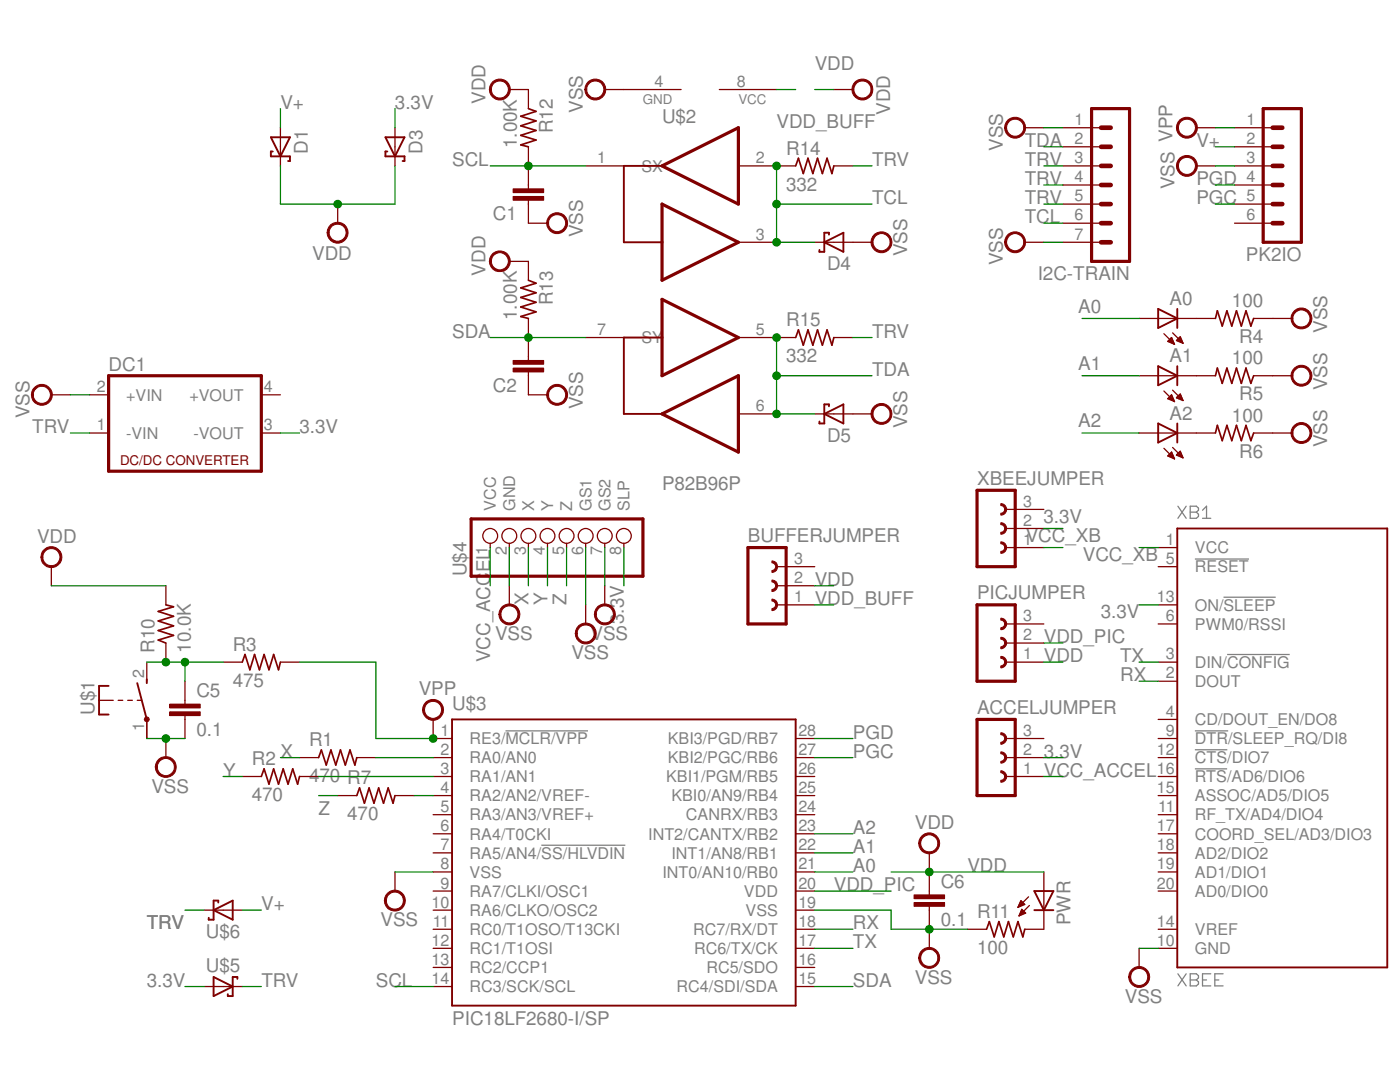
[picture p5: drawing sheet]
<svg xmlns="http://www.w3.org/2000/svg" width="279mm" height="216mm" viewBox="0 0 279 216" stroke-linecap="round" stroke-linejoin="round" font-family="sans-serif">
<defs><g id="words">
<g font-size="3.8" fill="#808080">
<text x="162.6" y="14.1">VDD</text>
<text x="56" y="21.7">V+</text>
<text x="78.8" y="21.7">3.3V</text>
<text x="96.9" y="20.7" transform="rotate(-90 96.9 20.7)">VDD</text>
<text x="116.3" y="22.5" transform="rotate(-90 116.3 22.5)">VSS</text>
<text x="177.6" y="22.9" transform="rotate(-90 177.6 22.9)">VDD</text>
<text x="103.2" y="29.5" transform="rotate(-90 103.2 29.5)">1.00K</text>
<text x="110.4" y="26.6" transform="rotate(-90 110.4 26.6)">R12</text>
<text x="132.1" y="24.5">U$2</text>
<text x="155" y="25.5">VDD_BUFF</text>
<text x="204.5" y="29.3">TDA</text>
<text x="238.8" y="29.3">V+</text>
<text x="61.5" y="30.6" transform="rotate(-90 61.5 30.6)">D1</text>
<text x="84.3" y="30.6" transform="rotate(-90 84.3 30.6)">D3</text>
<text x="90.3" y="33.1">SCL</text>
<text x="156.9" y="30.9">R14</text>
<text x="174" y="33.1">TRV</text>
<text x="200.1" y="30.1" transform="rotate(-90 200.1 30.1)">VSS</text>
<text x="204.5" y="33.1">TRV</text>
<text x="156.9" y="38.1">332</text>
<text x="174" y="40.7">TCL</text>
<text x="204.5" y="36.9">TRV</text>
<text x="204.5" y="40.7">TRV</text>
<text x="234.4" y="37.7" transform="rotate(-90 234.4 37.7)">VSS VPP</text>
<text x="238.8" y="36.9">PGD</text>
<text x="238.8" y="40.7">PGC</text>
<text x="98.4" y="43.9">C1</text>
<text x="116.3" y="47.4" transform="rotate(-90 116.3 47.4)">VSS</text>
<text x="204.5" y="44.5">TCL</text>
<text x="62.3" y="51.9">VDD</text>
<text x="165.1" y="53.8">D4</text>
<text x="181.1" y="51.2" transform="rotate(-90 181.1 51.2)">VSS</text>
<text x="200.1" y="53" transform="rotate(-90 200.1 53)">VSS</text>
<text x="248.7" y="52.2">PK2IO</text>
<text x="96.9" y="55" transform="rotate(-90 96.9 55)">VDD</text>
<text x="207.1" y="56">I2C-TRAIN</text>
<text x="103.2" y="63.8" transform="rotate(-90 103.2 63.8)">1.00K</text>
<text x="110.4" y="60.9" transform="rotate(-90 110.4 60.9)">R13</text>
<text x="156.9" y="65.1">R15</text>
<text x="215.2" y="62.4">A0</text>
<text x="233.4" y="60.9">A0</text>
<text x="245.9" y="61.3">100</text>
<text x="90.3" y="67.4">SDA</text>
<text x="174" y="67.4">TRV</text>
<text x="247.3" y="68.5">R4</text>
<text x="264.9" y="66.4" transform="rotate(-90 264.9 66.4)">VSS</text>
<text x="21.7" y="74">DC1</text>
<text x="156.9" y="72.3">332</text>
<text x="174" y="75">TDA</text>
<text x="215.2" y="73.8">A1</text>
<text x="233.4" y="72.3">A1</text>
<text x="245.9" y="72.7">100</text>
<text x="264.9" y="77.9" transform="rotate(-90 264.9 77.9)">VSS</text>
<text x="5.9" y="83.4" transform="rotate(-90 5.9 83.4)">VSS</text>
<text x="98.4" y="78.2">C2</text>
<text x="116.3" y="81.7" transform="rotate(-90 116.3 81.7)">VSS</text>
<text x="233.4" y="83.7">A2</text>
<text x="247.3" y="79.9">R5</text>
<text x="6.4" y="86.4">TRV</text>
<text x="59.8" y="86.4">3.3V</text>
<text x="165.1" y="88.1">D5</text>
<text x="181.1" y="85.5" transform="rotate(-90 181.1 85.5)">VSS</text>
<text x="215.2" y="85.3">A2</text>
<text x="245.9" y="84.1">100</text>
<text x="264.9" y="89.3" transform="rotate(-90 264.9 89.3)">VSS</text>
<text x="247.3" y="91.3">R6</text>
<text x="132.1" y="97.8">P82B96P</text>
<text x="195" y="96.7">XBEEJUMPER</text>
<text x="208.2" y="104.3">3.3V</text>
<text x="7.4" y="108.3">VDD</text>
<text x="149.3" y="108.1">BUFFERJUMPER</text>
<text x="204.7" y="108.1">VCC_XB</text>
<text x="216.1" y="111.9">VCC_XB</text>
<text x="93.1" y="115" transform="rotate(-90 93.1 115)">U$4</text>
<text x="162.6" y="116.9">VDD</text>
<text x="195" y="119.5">PICJUMPER</text>
<text x="105.5" y="120.7" transform="rotate(-90 105.5 120.7)">X</text>
<text x="109.3" y="120.7" transform="rotate(-90 109.3 120.7)">Y</text>
<text x="113.1" y="120.7" transform="rotate(-90 113.1 120.7)">Z</text>
<text x="124.5" y="124.5" transform="rotate(-90 124.5 124.5)">3.3V</text>
<text x="162.6" y="120.7">VDD_BUFF</text>
<text x="219.7" y="123.4">3.3V</text>
<text x="30.9" y="130.2" transform="rotate(-90 30.9 130.2)">R10</text>
<text x="38.1" y="130.2" transform="rotate(-90 38.1 130.2)">10.0K</text>
<text x="46.4" y="129.9">R3</text>
<text x="98.8" y="127.7">VSS</text>
<text x="114" y="131.5">VSS</text>
<text x="117.9" y="127.7">VSS</text>
<text x="208.3" y="128.3">VDD_PIC</text>
<text x="46.4" y="137.1">475</text>
<text x="97.8" y="132.1" transform="rotate(-90 97.8 132.1)">VCC_ACCEL</text>
<text x="208.3" y="132.1">VDD</text>
<text x="223.6" y="135.9">RX</text>
<text x="223.6" y="132.1">TX</text>
<text x="18.8" y="142.6" transform="rotate(-90 18.8 142.6)">U$1</text>
<text x="39.2" y="139.1">C5</text>
<text x="83.6" y="138.8">VPP</text>
<text x="90.3" y="141.6">U$3</text>
<text x="195" y="142.4">ACCELJUMPER</text>
<text x="39.2" y="146.8">0.1</text>
<text x="61.7" y="148.9">R1</text>
<text x="170.2" y="147.4">PGD</text>
<text x="44.5" y="155">Y</text>
<text x="50.2" y="152.7">R2</text>
<text x="56" y="151.2">X</text>
<text x="170.2" y="151.2">PGC</text>
<text x="208.3" y="151.2">3.3V</text>
<text x="208.3" y="155">VCC_ACCEL</text>
<text x="30.2" y="158.2">VSS</text>
<text x="50.2" y="159.9">470</text>
<text x="61.7" y="156.1">470 R7</text>
<text x="63.6" y="162.6">Z</text>
<text x="69.3" y="163.7">470</text>
<text x="170.2" y="166.4">A2</text>
<text x="182.6" y="165.4">VDD</text>
<text x="170.2" y="174">A0</text>
<text x="170.2" y="170.2">A1</text>
<text x="193.1" y="174">VDD</text>
<text x="166.4" y="177.8">VDD_PIC</text>
<text x="187.7" y="177.2">C6</text>
<text x="29.3" y="185.4">TRV</text>
<text x="52.2" y="181.6">V+</text>
<text x="75.9" y="184.9">VSS</text>
<text x="170.2" y="185.4">RX</text>
<text x="187.7" y="184.9">0.1</text>
<text x="195" y="183.2">R11</text>
<text x="213.7" y="184.7" transform="rotate(-90 213.7 184.7)">PWR</text>
<text x="41.1" y="187.2">U$6</text>
<text x="170.2" y="189.2">TX</text>
<text x="195" y="190.4">100</text>
<text x="29.3" y="196.8">3.3V</text>
<text x="41.1" y="194">U$5</text>
<text x="52.2" y="196.8">TRV</text>
<text x="75" y="196.8">SCL</text>
<text x="170.2" y="196.8">SDA</text>
<text x="182.6" y="196.3">VSS</text>
<text x="224.5" y="200.1">VSS</text>
<text x="90.3" y="204.5">PIC18LF2680-I/SP</text>
</g>
<g font-size="3.2" fill="#808080">
<text x="130.6" y="17.3">4</text>
<text x="147.1" y="17.3">8</text>
<text x="214.5" y="24.9">1</text>
<text x="214.5" y="28.7">2</text>
<text x="248.8" y="24.9">1</text>
<text x="248.8" y="28.7">2</text>
<text x="119.2" y="32.6">1</text>
<text x="128" y="34.2">SX</text>
<text x="150.9" y="32.6">2</text>
<text x="214.5" y="32.6">3</text>
<text x="248.8" y="32.6">3</text>
<text x="214.5" y="36.4">4</text>
<text x="214.5" y="40.2">5</text>
<text x="248.8" y="36.4">4</text>
<text x="248.8" y="40.2">5</text>
<text x="150.9" y="47.8">3</text>
<text x="214.5" y="44">6</text>
<text x="214.5" y="47.8">7</text>
<text x="248.8" y="44">6</text>
<text x="119.2" y="66.8">7</text>
<text x="128" y="68.5">SY</text>
<text x="150.9" y="66.8">5</text>
<text x="19.3" y="78.3">2</text>
<text x="25.2" y="79.9">+VIN</text>
<text x="37.8" y="79.9">+VOUT</text>
<text x="52.7" y="78.3">4</text>
<text x="150.9" y="82.1">6</text>
<text x="19.3" y="85.9">1</text>
<text x="25.2" y="87.5">-VIN</text>
<text x="38.6" y="87.5">-VOUT</text>
<text x="52.7" y="85.9">3</text>
<text x="99" y="101.9" transform="rotate(-90 99 101.9)">VCC</text>
<text x="102.8" y="101.9" transform="rotate(-90 102.8 101.9)">GND</text>
<text x="106.6" y="101.9" transform="rotate(-90 106.6 101.9)">X</text>
<text x="110.4" y="101.9" transform="rotate(-90 110.4 101.9)">Y</text>
<text x="114.2" y="101.9" transform="rotate(-90 114.2 101.9)">Z</text>
<text x="118" y="101.9" transform="rotate(-90 118 101.9)">GS1</text>
<text x="121.8" y="101.9" transform="rotate(-90 121.8 101.9)">GS2</text>
<text x="125.6" y="101.9" transform="rotate(-90 125.6 101.9)">SLP</text>
<text x="204.2" y="101.1">3</text>
<text x="204.2" y="104.9">2</text>
<text x="97.3" y="110.7" transform="rotate(-90 97.3 110.7)">1</text>
<text x="101.1" y="110.7" transform="rotate(-90 101.1 110.7)">2</text>
<text x="104.9" y="110.7" transform="rotate(-90 104.9 110.7)">3</text>
<text x="108.8" y="110.7" transform="rotate(-90 108.8 110.7)">4</text>
<text x="112.6" y="110.7" transform="rotate(-90 112.6 110.7)">5</text>
<text x="116.4" y="110.7" transform="rotate(-90 116.4 110.7)">6</text>
<text x="120.2" y="110.7" transform="rotate(-90 120.2 110.7)">7</text>
<text x="124" y="110.7" transform="rotate(-90 124 110.7)">8</text>
<text x="158.5" y="112.5">3</text>
<text x="204.2" y="108.7">1</text>
<text x="232.7" y="108.7">1</text>
<text x="232.7" y="112.5">5</text>
<text x="238.5" y="110.4">VCC</text>
<text x="158.5" y="116.3">2</text>
<text x="238.5" y="114.2">RESET</text>
<text x="158.5" y="120.1">1</text>
<text x="204.2" y="124">3</text>
<text x="230.9" y="120.1">13</text>
<text x="232.7" y="124">6</text>
<text x="238.5" y="121.8">ON/SLEEP</text>
<text x="238.5" y="125.6">PWM0/RSSI</text>
<text x="204.2" y="131.6">1</text>
<text x="204.2" y="127.8">2</text>
<text x="232.7" y="131.6">3</text>
<text x="28.7" y="135.4" transform="rotate(-90 28.7 135.4)">2</text>
<text x="232.7" y="135.4">2</text>
<text x="238.5" y="137.1">DOUT</text>
<text x="238.5" y="133.3">DIN/CONFIG</text>
<text x="232.7" y="143">4</text>
<text x="28.7" y="145.8" transform="rotate(-90 28.7 145.8)">1</text>
<text x="87.9" y="146.8">1</text>
<text x="93.7" y="148.5">RE3/MCLR/VPP</text>
<text x="133.3" y="148.5">KBI3/PGD/RB7</text>
<text x="159.3" y="146.8">28</text>
<text x="204.2" y="146.8">3</text>
<text x="232.7" y="146.8">9</text>
<text x="238.5" y="144.7">CD/DOUT_EN/DO8</text>
<text x="238.5" y="148.5">DTR/SLEEP_RQ/DI8</text>
<text x="87.9" y="150.6">2</text>
<text x="87.9" y="154.4">3</text>
<text x="93.7" y="152.3">RA0/AN0</text>
<text x="133.3" y="152.3">KBI2/PGC/RB6</text>
<text x="159.3" y="154.4">26</text>
<text x="159.3" y="150.6">27</text>
<text x="204.2" y="154.4">1</text>
<text x="204.2" y="150.6">2</text>
<text x="230.9" y="150.6">12</text>
<text x="230.9" y="154.4">16</text>
<text x="238.5" y="152.3">CTS/DIO7</text>
<text x="87.9" y="158.2">4</text>
<text x="93.7" y="156.1">RA1/AN1</text>
<text x="93.7" y="159.9">RA2/AN2/VREF-</text>
<text x="132.9" y="156.1">KBI1/PGM/RB5</text>
<text x="134" y="159.9">KBI0/AN9/RB4</text>
<text x="159.3" y="158.2">25</text>
<text x="230.9" y="158.2">15</text>
<text x="238.5" y="159.9">ASSOC/AD5/DIO5</text>
<text x="238.5" y="156.1">RTS/AD6/DIO6</text>
<text x="87.9" y="162.1">5</text>
<text x="87.9" y="165.9">6</text>
<text x="93.7" y="163.7">RA3/AN3/VREF+</text>
<text x="93.7" y="167.5">RA4/T0CKI</text>
<text x="129.4" y="167.5">INT2/CANTX/RB2</text>
<text x="136.9" y="163.7">CANRX/RB3</text>
<text x="159.3" y="165.9">23</text>
<text x="159.3" y="162.1">24</text>
<text x="230.9" y="165.9">17</text>
<text x="231.1" y="162.1">11</text>
<text x="238.5" y="167.5">COORD_SEL/AD3/DIO3</text>
<text x="238.5" y="163.7">RF_TX/AD4/DIO4</text>
<text x="87.9" y="169.7">7</text>
<text x="87.9" y="173.5">8</text>
<text x="93.7" y="171.3">RA5/AN4/SS/HLVDIN</text>
<text x="134" y="171.3">INT1/AN8/RB1</text>
<text x="159.3" y="173.5">21</text>
<text x="159.3" y="169.7">22</text>
<text x="230.9" y="169.7">18</text>
<text x="230.9" y="173.5">19</text>
<text x="238.5" y="171.3">AD2/DIO2</text>
<text x="87.9" y="177.3">9</text>
<text x="93.7" y="175.1">VSS</text>
<text x="93.7" y="178.9">RA7/CLKI/OSC1</text>
<text x="132.2" y="175.1">INT0/AN10/RB0</text>
<text x="148.5" y="178.9">VDD</text>
<text x="159.3" y="177.3">20</text>
<text x="230.9" y="177.3">20</text>
<text x="238.5" y="175.1">AD1/DIO1</text>
<text x="238.5" y="178.9">AD0/DIO0</text>
<text x="86.1" y="181.1">10</text>
<text x="86.4" y="184.9">11</text>
<text x="93.7" y="182.8">RA6/CLKO/OSC2</text>
<text x="148.8" y="182.8">VSS</text>
<text x="159.3" y="184.9">18</text>
<text x="159.3" y="181.1">19</text>
<text x="230.9" y="184.9">14</text>
<text x="86.1" y="188.7">12</text>
<text x="93.7" y="186.6">RC0/T1OSO/T13CKI</text>
<text x="93.7" y="190.4">RC1/T1OSI</text>
<text x="138.3" y="186.6">RC7/RX/DT</text>
<text x="138.5" y="190.4">RC6/TX/CK</text>
<text x="159.3" y="188.7">17</text>
<text x="230.9" y="188.7">10</text>
<text x="238.5" y="186.6">VREF</text>
<text x="238.5" y="190.4">GND</text>
<text x="86.1" y="192.5">13</text>
<text x="86.1" y="196.3">14</text>
<text x="93.7" y="194.2">RC2/CCP1</text>
<text x="93.7" y="198">RC3/SCK/SCL</text>
<text x="135" y="198">RC4/SDI/SDA</text>
<text x="141" y="194.2">RC5/SDO</text>
<text x="159.3" y="196.3">15</text>
<text x="159.3" y="192.5">16</text>
</g>
<g font-size="2.7" fill="#808080">
<text x="128.3" y="20.7">GND</text>
<text x="147.4" y="20.7">VCC</text>
</g>
<text font-size="2.7" fill="#800000" x="24" y="92.7">DC/DC CONVERTER</text>
</g></defs>
<g fill="none" stroke="#808080" stroke-width=".25">
<path d="M235.1 101l1.6 2.4M236.7 101l-1.6 2.4M237.5 101h1.3l.4 .4v.4l-.4 .4 .4 .4v.4l-.4 .4h-1.3zM237.5 102.2h1.3M238.5 111.5h10.8M240 103.4h1.6M240 101.8l.8-.8v2.4M244.2 119.2h10.4M244.9 130.6h12.5M100.9 145.8h16.4M238.5 145.8h6.6M238.5 149.6h6.4"/>
<path d="M238.5 153.4h6.4M108 168.7h16.8M235.1 194.3l1.6 2.4M236.7 194.3l-1.6 2.4M237.5 194.3h1.3l.4 .4v.4l-.4 .4 .4 .4v.4l-.4 .4h-1.3zM237.5 195.5h1.3M240 195.5h.8M241.6 194.3h-1.6v2.4h1.6M242.4 195.5h.8M244.1 194.3h-1.7v2.4h1.7"/>
</g>
<path d="M252.1 21.7h7.6v26.6h-7.6z" fill="none" stroke="#800000" stroke-width=".63"/>
<path d="M254 33.1h1.9M254 29.3h1.9M254 25.5h1.9M254 36.9h1.9M254 40.7h1.9M254 44.5h1.9" fill="none" stroke="#800000" stroke-width=".93"/>
<g fill="none" stroke="#800000" stroke-width=".25">
<path d="M246.4 25.5h7.6M246.4 29.3h7.6M246.4 33.1h7.6M246.4 36.9h7.6M246.4 40.7h7.6M246.4 44.5h7.6M227.3 63.5h15.3M227.3 75h15.3M232.3 66.6l2.1 2.1M232.3 78l2.1 2.1M233 68.1l.8-.7 .6 1.3zM233 79.5l.8-.7 .6 1.3z"/>
<path d="M233.1 79.5h1M233.1 68.2h1M233.2 68h.9M233.3 79.4h.8M233.4 67.8h.6M233.4 79.2h.6M233.4 79.7h.8M233.5 68.3h.7M233.5 67.6h.4M233.6 79h.3M233.7 67.5h.2M233.7 78.9h.1"/>
<path d="M233.8 79.9h.5M233.9 68.5h.4M234 66.4l2.1 2.1M234 77.9l2.1 2M234.3 68.7h.1M234.8 79.4h1.1M234.9 68h1M234.9 67.8h.9M234.9 79.2h.9M235 67.6h.8M235.1 79h.6M235.2 67.5h.5"/>
<path d="M235.2 79.5h.7M235.2 78.9h.5M235.3 68.2h.7M235.4 67.4h.2M235.4 78.7h.2M235.5 67.2l.6 1.3-1.3-.6zM235.5 78.6l.6 1.3-1.3-.5zM235.6 79.7h.4M235.7 68.3h.4M236 79.9h.1M236.1 68.5h.1M250.2 63.5h3.8"/>
<path d="M250.2 75h3.8M227.3 86.4h15.3M232.3 89.5l2.1 2.1M233 91l.8-.8 .6 1.4zM233.1 90.9h1M233.3 90.8h.8M233.3 91.1h.9M233.4 90.6h.6M233.6 90.4h.3M233.7 91.3h.6M233.8 90.3h.1M234 89.3l2.1 2.1"/>
<path d="M234.1 91.4h.3M234.2 80.1h.2M234.8 90.8h1M234.9 90.6h.9M235.1 90.9h.8M235.1 90.4h.6M235.3 90.3h.3M235.5 90.1h.1M235.5 91.1h.5M235.5 90l.6 1.4-1.3-.6zM235.9 91.3h.2M250.2 86.4h3.8"/>
<path d="M19.8 139.7h2.8M23.6 139.7h.9M25.5 139.7h.9M27.4 139.7h.9M29.3 143.6v3.8"/>
</g>
<path d="M242.6 63.5l.4-1.5 .9 3.1 1-3.1 .9 3.1 1-3.1 .9 3.1 1-3.1 .9 3.1 .6-1.6M242.6 75l.4-1.6 .9 3.1 1-3.1 .9 3.1 1-3.1 .9 3.1 1-3.1 .9 3.1 .6-1.5M242.6 86.4l.4-1.5 .9 3 1-3 .9 3 1-3 .9 3 1-3 .9 3 .6-1.5" fill="none" stroke="#800000" stroke-width=".34"/>
<path d="M231.1 61.6l3.8 1.9-3.8 1.9zM231.1 73.1l3.8 1.9-3.8 1.9zM234.9 61.6v3.8M234.9 73.1v3.8M231.1 84.5l3.8 1.9-3.8 1.9zM234.9 84.5v3.8M21.7 136.9h-1.9v5.7h1.9M27.4 136.3l1.9 7.3M29.3 135.6v.7" fill="none" stroke="#800000" stroke-width=".38"/>
<path d="M29 143.2l.3-.2 .3 .2 .2 .4-.2 .3-.3 .1-.3-.1-.2-.3z" fill-rule="evenodd" fill="#800000"/>
<path d="M29 143.2l.3-.2 .3 .2 .2 .4-.2 .3-.3 .1-.3-.1-.2-.3z" fill="none" stroke="#800000" stroke-width=".2"/>
<path d="M56 25.5v7.6M78.8 25.5v7.6M29.3 132.1v3.8M36.9 139.7v.8M29.3 143.6v3.8M36.9 142.8v.8" fill="none" stroke="#800000" stroke-width=".25"/>
<path d="M54.1 27.4h3.8l-1.9 3.8zM54.4 30.2h-.3v1h3.8v.9h-.4M76.9 27.4h3.8l-1.9 3.8zM77.3 30.2h-.4v1h3.8v.9h-.4" fill="none" stroke="#800000" stroke-width=".38"/>
<path d="M33.9 140.5h6.1v.8h-6.1z" fill-rule="evenodd" fill="#800000"/>
<path d="M33.9 140.5h6.1v.8h-6.1z" fill="none" stroke="#800000" stroke-width=".2"/>
<path d="M33.9 142h6.1v.8h-6.1z" fill-rule="evenodd" fill="#800000"/>
<path d="M33.9 142h6.1v.8h-6.1z" fill="none" stroke="#800000" stroke-width=".2"/>
<path d="M36.9 135.9v3.8M36.9 143.6v3.8M185.5 177.8v.8M185.5 180.8v.8" fill="none" stroke="#800000" stroke-width=".25"/>
<path d="M182.4 178.6h6.1v.7h-6.1z" fill-rule="evenodd" fill="#800000"/>
<path d="M182.4 178.6h6.1v.7h-6.1z" fill="none" stroke="#800000" stroke-width=".2"/>
<path d="M182.4 180.1h6.1v.7h-6.1z" fill-rule="evenodd" fill="#800000"/>
<path d="M182.4 180.1h6.1v.7h-6.1z" fill="none" stroke="#800000" stroke-width=".2"/>
<path d="M33.1 116.9v3.8M33.1 128.3v3.8M44.5 132.1h3.8M56 132.1h3.8M185.5 174v3.8M185.5 181.6v3.8" fill="none" stroke="#800000" stroke-width=".25"/>
<path d="M33.1 120.7l1.5 .4-3 .9 3 1-3 .9 3 1-3 .9 3 1-3 .9 1.5 .6M48.3 132.1l.6-1.5 1 3 .9-3 1 3 .9-3 1 3 .9-3 1 3 .4-1.5" fill="none" stroke="#800000" stroke-width=".34"/>
<path d="M31.7 151.5a2.09 2.09 0 0 1 3.2 .6 2.09 2.09 0 0 1-1.3 3 2.09 2.09 0 0 1-2.6-2.1h.4a1.72 1.72 0 0 1 2.4-1.6 1.72 1.72 0 0 1 .5 2.9 1.72 1.72 0 0 1-2.8-.8l-.1-.5h-.4l.1-.5z" fill-rule="evenodd" fill="#800000"/>
<path d="M31.7 151.5a2.09 2.09 0 0 1 3.2 .6 2.09 2.09 0 0 1-1.3 3 2.09 2.09 0 0 1-2.6-2.1h.4a1.72 1.72 0 0 1 2.4-1.6 1.72 1.72 0 0 1 .5 2.9 1.72 1.72 0 0 1-2.8-.8l-.1-.5h-.4l.1-.5z" fill="none" stroke="#800000" stroke-width=".2"/>
<path d="M33.1 147.4v3.8" fill="none" stroke="#800000" stroke-width=".25"/>
<path d="M8.9 109.6a2.09 2.09 0 0 1 3.2 .6 2.09 2.09 0 0 1-1.3 3 2.09 2.09 0 0 1-2.6-2h.4a1.72 1.72 0 0 1 2.5-1.5 1.72 1.72 0 0 1 .2 2.9 1.72 1.72 0 0 1-2.7-1v-.4h-.4l.1-.6 .2-.6z" fill-rule="evenodd" fill="#800000"/>
<path d="M8.9 109.6a2.09 2.09 0 0 1 3.2 .6 2.09 2.09 0 0 1-1.3 3 2.09 2.09 0 0 1-2.6-2h.4a1.72 1.72 0 0 1 2.5-1.5 1.72 1.72 0 0 1 .2 2.9 1.72 1.72 0 0 1-2.7-1v-.4h-.4l.1-.6 .2-.6z" fill="none" stroke="#800000" stroke-width=".2"/>
<path d="M10.2 113.1v3.8" fill="none" stroke="#800000" stroke-width=".25"/>
<path d="M85 140a2.1 2.1 0 0 1 3.3 .6 2.1 2.1 0 0 1-1.4 3.1 2.1 2.1 0 0 1-2.6-2.1h.4a1.7 1.7 0 0 1 2.4-1.6 1.7 1.7 0 0 1 .5 2.8 1.7 1.7 0 0 1-2.8-.7l-.1-.5h-.4l.1-.5z" fill-rule="evenodd" fill="#800000"/>
<path d="M85 140a2.1 2.1 0 0 1 3.3 .6 2.1 2.1 0 0 1-1.4 3.1 2.1 2.1 0 0 1-2.6-2.1h.4a1.7 1.7 0 0 1 2.4-1.6 1.7 1.7 0 0 1 .5 2.8 1.7 1.7 0 0 1-2.8-.7l-.1-.5h-.4l.1-.5z" fill="none" stroke="#800000" stroke-width=".2"/>
<path d="M86.4 143.6v3.8" fill="none" stroke="#800000" stroke-width=".25"/>
<path d="M184.1 166.7a2.09 2.09 0 0 1 3.2 .6 2.09 2.09 0 0 1-1.4 3 2.09 2.09 0 0 1-2.6-2h.4a1.72 1.72 0 0 1 2.4-1.6 1.72 1.72 0 0 1 .5 2.8 1.72 1.72 0 0 1-2.8-.7l-.1-.5h-.4l.1-.6z" fill-rule="evenodd" fill="#800000"/>
<path d="M184.1 166.7a2.09 2.09 0 0 1 3.2 .6 2.09 2.09 0 0 1-1.4 3 2.09 2.09 0 0 1-2.6-2h.4a1.72 1.72 0 0 1 2.4-1.6 1.72 1.72 0 0 1 .5 2.8 1.72 1.72 0 0 1-2.8-.7l-.1-.5h-.4l.1-.6z" fill="none" stroke="#800000" stroke-width=".2"/>
<path d="M185.5 170.2v3.8" fill="none" stroke="#800000" stroke-width=".25"/>
<path d="M184.1 189.6a2.09 2.09 0 0 1 3.2 .6 2.09 2.09 0 0 1-1.4 3 2.09 2.09 0 0 1-2.6-2.1h.4a1.72 1.72 0 0 1 2.4-1.6 1.72 1.72 0 0 1 .5 2.9 1.72 1.72 0 0 1-2.8-.8l-.1-.5h-.4l.1-.6z" fill-rule="evenodd" fill="#800000"/>
<path d="M184.1 189.6a2.09 2.09 0 0 1 3.2 .6 2.09 2.09 0 0 1-1.4 3 2.09 2.09 0 0 1-2.6-2.1h.4a1.72 1.72 0 0 1 2.4-1.6 1.72 1.72 0 0 1 .5 2.9 1.72 1.72 0 0 1-2.8-.8l-.1-.5h-.4l.1-.6z" fill="none" stroke="#800000" stroke-width=".2"/>
<g fill="none" stroke="#800000" stroke-width=".25">
<path d="M203.7 179.9h.2M203.8 179.7l.7 .8-1.3 .6zM205.3 178.9l-2.1 2.2M208.3 174v11.4h-3.8M185.5 185.4v3.8M193.1 185.4h3.8M203.2 181h.1M203.2 180.8h.4M203.3 180.7h.7M203.4 180.5h1M203.4 182.7h.1M203.5 180.4h.9"/>
<path d="M203.5 182.5h.5M203.5 180.2h.7M203.5 182.3h.8M203.6 180h.4M203.6 182.2h1.1M203.7 182h.8M203.8 181.9h.5M203.8 181.7h.4M203.9 181.5h.1M203.9 181.4l.8 .8-1.3 .6zM205.4 180.7l-2 2.1"/>
</g>
<path d="M206.4 177.8h3.8l-1.9 3.8zM206.4 181.6h3.8" fill="none" stroke="#800000" stroke-width=".38"/>
<path d="M196.9 185.4l.5-1.5 1 3 .9-3 1 3 1-3 .9 3 1-3 .9 3 .4-1.5" fill="none" stroke="#800000" stroke-width=".34"/>
<path d="M235.5 23.9a2.1 2.1 0 0 1 3.2 .6 2.1 2.1 0 0 1-1.3 3 2.1 2.1 0 0 1-2.6-2h.4a1.7 1.7 0 0 1 2.3-1.7 1.7 1.7 0 0 1 .5 2.9 1.7 1.7 0 0 1-2.8-.7v-.5h-.4l.1-.6z" fill-rule="evenodd" fill="#800000"/>
<path d="M235.5 23.9a2.1 2.1 0 0 1 3.2 .6 2.1 2.1 0 0 1-1.3 3 2.1 2.1 0 0 1-2.6-2h.4a1.7 1.7 0 0 1 2.3-1.7 1.7 1.7 0 0 1 .5 2.9 1.7 1.7 0 0 1-2.8-.7v-.5h-.4l.1-.6z" fill="none" stroke="#800000" stroke-width=".2"/>
<path d="M238.8 25.5h3.8" fill="none" stroke="#800000" stroke-width=".25"/>
<path d="M235.5 31.5a2.1 2.1 0 0 1 3.2 .6 2.1 2.1 0 0 1-1.3 3 2.1 2.1 0 0 1-2.6-2h.4a1.7 1.7 0 0 1 2.3-1.6 1.7 1.7 0 0 1 .5 2.8 1.7 1.7 0 0 1-2.8-.7v-.5h-.4l.1-.6z" fill-rule="evenodd" fill="#800000"/>
<path d="M235.5 31.5a2.1 2.1 0 0 1 3.2 .6 2.1 2.1 0 0 1-1.3 3 2.1 2.1 0 0 1-2.6-2h.4a1.7 1.7 0 0 1 2.3-1.6 1.7 1.7 0 0 1 .5 2.8 1.7 1.7 0 0 1-2.8-.7v-.5h-.4l.1-.6z" fill="none" stroke="#800000" stroke-width=".2"/>
<path d="M238.8 33.1h3.8" fill="none" stroke="#800000" stroke-width=".25"/>
<path d="M66 44.8a2.1 2.1 0 0 1 3.2 .6 2.1 2.1 0 0 1-1.3 3 2.1 2.1 0 0 1-2.6-2h.4a1.7 1.7 0 0 1 2.3-1.6 1.7 1.7 0 0 1 .5 2.8 1.7 1.7 0 0 1-2.8-.7v-.5h-.4l.1-.6z" fill-rule="evenodd" fill="#800000"/>
<path d="M66 44.8a2.1 2.1 0 0 1 3.2 .6 2.1 2.1 0 0 1-1.3 3 2.1 2.1 0 0 1-2.6-2h.4a1.7 1.7 0 0 1 2.3-1.6 1.7 1.7 0 0 1 .5 2.8 1.7 1.7 0 0 1-2.8-.7v-.5h-.4l.1-.6z" fill="none" stroke="#800000" stroke-width=".2"/>
<g fill="none" stroke="#800000" stroke-width=".25">
<path d="M105.5 17.9v3.8M124.5 17.9h11.4M143.6 17.9h11.4M105.5 29.3v3.8M105.5 36.9v.8M105.5 40v.7M116.9 33.1h7.6M147.4 33.1h11.4M166.4 33.1h3.8M67.4 40.7v3.8M105.5 52.2v3.7M147.4 48.3h7.6"/>
<path d="M105.5 63.5v3.9M116.9 67.4h7.6M147.4 67.4h11.4M166.4 67.4h3.8M147.4 82.6h7.6"/>
</g>
<path d="M132.1 33.1l15.3-7.6v15.2zM132.1 40.7l15.3 7.6-15.3 7.6zM132.1 59.7l15.3 7.7-15.3 7.6zM132.1 82.6l15.3-7.6v15.2z" fill="none" stroke="#800000" stroke-width=".63"/>
<path d="M132.1 33.1h-7.6v15.2h7.6M132.1 67.4h-7.6v15.2h7.6" fill="none" stroke="#800000" stroke-width=".38"/>
<path d="M105.5 21.7l1.5 .5-3.1 1 3.1 .9-3.1 1 3.1 .9-3.1 1 3.1 .9-3.1 1 1.6 .4M158.8 33.1l.5-1.5 1 3 .9-3 1 3 1-3 .9 3 1-3 .9 3 .4-1.5M105.5 55.9l1.5 .6-3.1 .9 3.1 1-3.1 1 3.1 .9-3.1 1 3.1 .9-3.1 1 1.6 .3M158.8 67.4l.5-1.6 1 3.1 .9-3.1 1 3.1 1-3.1 .9 3.1 1-3.1 .9 3.1 .4-1.5" fill="none" stroke="#800000" stroke-width=".34"/>
<path d="M102.4 39.2h6.1v.8h-6.1z" fill-rule="evenodd" fill="#800000"/>
<path d="M102.4 39.2h6.1v.8h-6.1z" fill="none" stroke="#800000" stroke-width=".2"/>
<path d="M102.4 37.7h6.1v.7h-6.1z" fill-rule="evenodd" fill="#800000"/>
<path d="M102.4 37.7h6.1v.7h-6.1z" fill="none" stroke="#800000" stroke-width=".2"/>
<path d="M105.5 33.1v3.8M105.5 40.7v3.8M105.5 71.2v.7M105.5 74.2v.8" fill="none" stroke="#800000" stroke-width=".25"/>
<path d="M102.4 73.4h6.1v.8h-6.1z" fill-rule="evenodd" fill="#800000"/>
<path d="M102.4 73.4h6.1v.8h-6.1z" fill="none" stroke="#800000" stroke-width=".2"/>
<path d="M102.4 71.9h6.1v.8h-6.1z" fill-rule="evenodd" fill="#800000"/>
<path d="M102.4 71.9h6.1v.8h-6.1z" fill="none" stroke="#800000" stroke-width=".2"/>
<path d="M162.6 48.3h7.6M105.5 67.4v3.8M105.5 75v3.8M162.6 82.6h7.6" fill="none" stroke="#800000" stroke-width=".25"/>
<path d="M164.5 48.3l3.8-1.9v3.8zM165.4 46.8v-.4h-.9v3.8h-1v-.3M164.5 82.6l3.8-1.9v3.8zM165.4 81.1v-.4h-.9v3.8h-1v-.4" fill="none" stroke="#800000" stroke-width=".38"/>
<path d="M109.8 77.2a2.09 2.09 0 0 1 3.2 .6 2.09 2.09 0 0 1-1.3 3 2.09 2.09 0 0 1-2.6-2h.4a1.71 1.71 0 0 1 2.3-1.6 1.71 1.71 0 0 1 .7 2.7 1.71 1.71 0 0 1-2.8-.2l-.2-.9h-.4l.1-.6z" fill-rule="evenodd" fill="#800000"/>
<path d="M109.8 77.2a2.09 2.09 0 0 1 3.2 .6 2.09 2.09 0 0 1-1.3 3 2.09 2.09 0 0 1-2.6-2h.4a1.71 1.71 0 0 1 2.3-1.6 1.71 1.71 0 0 1 .7 2.7 1.71 1.71 0 0 1-2.8-.2l-.2-.9h-.4l.1-.6z" fill="none" stroke="#800000" stroke-width=".2"/>
<path d="M105.5 78.8h3.8" fill="none" stroke="#800000" stroke-width=".25"/>
<path d="M174.5 46.7a2.1 2.1 0 0 1 3.3 .6 2.1 2.1 0 0 1-1.4 3.1 2.1 2.1 0 0 1-2.6-2.1h.4a1.72 1.72 0 0 1 2.4-1.6 1.72 1.72 0 0 1 .5 2.8 1.72 1.72 0 0 1-2.8-.7l-.1-.5h-.4l.1-.5z" fill-rule="evenodd" fill="#800000"/>
<path d="M174.5 46.7a2.1 2.1 0 0 1 3.3 .6 2.1 2.1 0 0 1-1.4 3.1 2.1 2.1 0 0 1-2.6-2.1h.4a1.72 1.72 0 0 1 2.4-1.6 1.72 1.72 0 0 1 .5 2.8 1.72 1.72 0 0 1-2.8-.7l-.1-.5h-.4l.1-.5z" fill="none" stroke="#800000" stroke-width=".2"/>
<path d="M170.2 48.3h3.8" fill="none" stroke="#800000" stroke-width=".25"/>
<path d="M174.5 81a2.09 2.09 0 0 1 3.3 .6 2.09 2.09 0 0 1-1.4 3 2.09 2.09 0 0 1-2.6-2h.4a1.72 1.72 0 0 1 2.4-1.6 1.72 1.72 0 0 1 .5 2.8 1.72 1.72 0 0 1-2.8-.7l-.1-.5h-.4l.1-.6z" fill-rule="evenodd" fill="#800000"/>
<path d="M174.5 81a2.09 2.09 0 0 1 3.3 .6 2.09 2.09 0 0 1-1.4 3 2.09 2.09 0 0 1-2.6-2h.4a1.72 1.72 0 0 1 2.4-1.6 1.72 1.72 0 0 1 .5 2.8 1.72 1.72 0 0 1-2.8-.7l-.1-.5h-.4l.1-.6z" fill="none" stroke="#800000" stroke-width=".2"/>
<path d="M170.2 82.6h3.8" fill="none" stroke="#800000" stroke-width=".25"/>
<path d="M109.8 42.9a2.1 2.1 0 0 1 3.3 .6 2.1 2.1 0 0 1-1.4 3 2.1 2.1 0 0 1-2.6-2h.4a1.71 1.71 0 0 1 2.2-1.6 1.71 1.71 0 0 1 .8 2.7 1.71 1.71 0 0 1-2.8-.2l-.2-.9h-.4l.1-.6z" fill-rule="evenodd" fill="#800000"/>
<path d="M109.8 42.9a2.1 2.1 0 0 1 3.3 .6 2.1 2.1 0 0 1-1.4 3 2.1 2.1 0 0 1-2.6-2h.4a1.71 1.71 0 0 1 2.2-1.6 1.71 1.71 0 0 1 .8 2.7 1.71 1.71 0 0 1-2.8-.2l-.2-.9h-.4l.1-.6z" fill="none" stroke="#800000" stroke-width=".2"/>
<path d="M105.5 44.5h3.8" fill="none" stroke="#800000" stroke-width=".25"/>
<path d="M117.4 16.3a2.1 2.1 0 0 1 3.3 .6 2.1 2.1 0 0 1-1.4 3 2.1 2.1 0 0 1-2.6-2h.4a1.72 1.72 0 0 1 2.5-1.5 1.72 1.72 0 0 1 .3 2.9 1.72 1.72 0 0 1-2.8-1v-.4h-.4l.1-.6z" fill-rule="evenodd" fill="#800000"/>
<path d="M117.4 16.3a2.1 2.1 0 0 1 3.3 .6 2.1 2.1 0 0 1-1.4 3 2.1 2.1 0 0 1-2.6-2h.4a1.72 1.72 0 0 1 2.5-1.5 1.72 1.72 0 0 1 .3 2.9 1.72 1.72 0 0 1-2.8-1v-.4h-.4l.1-.6z" fill="none" stroke="#800000" stroke-width=".2"/>
<path d="M120.7 17.9h3.8" fill="none" stroke="#800000" stroke-width=".25"/>
<path d="M170.7 16.3a2.1 2.1 0 0 1 3.3 .6 2.1 2.1 0 0 1-1.4 3 2.1 2.1 0 0 1-2.6-2h.4a1.72 1.72 0 0 1 2.4-1.7 1.72 1.72 0 0 1 .5 2.9 1.72 1.72 0 0 1-2.8-.8l-.1-.4h-.4l.1-.6z" fill-rule="evenodd" fill="#800000"/>
<path d="M170.7 16.3a2.1 2.1 0 0 1 3.3 .6 2.1 2.1 0 0 1-1.4 3 2.1 2.1 0 0 1-2.6-2h.4a1.72 1.72 0 0 1 2.4-1.7 1.72 1.72 0 0 1 .5 2.9 1.72 1.72 0 0 1-2.8-.8l-.1-.4h-.4l.1-.6z" fill="none" stroke="#800000" stroke-width=".2"/>
<path d="M166.4 17.9h3.8" fill="none" stroke="#800000" stroke-width=".25"/>
<path d="M258.4 62a2.09 2.09 0 0 1 3.2 .6 2.09 2.09 0 0 1-1.4 3 2.09 2.09 0 0 1-2.6-2.1h.4a1.71 1.71 0 0 1 2.3-1.5 1.71 1.71 0 0 1 .8 2.7 1.71 1.71 0 0 1-2.8-.2l-.3-1h-.4l.1-.6z" fill-rule="evenodd" fill="#800000"/>
<path d="M258.4 62a2.09 2.09 0 0 1 3.2 .6 2.09 2.09 0 0 1-1.4 3 2.09 2.09 0 0 1-2.6-2.1h.4a1.71 1.71 0 0 1 2.3-1.5 1.71 1.71 0 0 1 .8 2.7 1.71 1.71 0 0 1-2.8-.2l-.3-1h-.4l.1-.6z" fill="none" stroke="#800000" stroke-width=".2"/>
<path d="M254 63.5h3.8" fill="none" stroke="#800000" stroke-width=".25"/>
<path d="M258.4 73.4a2.09 2.09 0 0 1 3.2 .6 2.09 2.09 0 0 1-1.4 3 2.09 2.09 0 0 1-2.6-2h.4a1.71 1.71 0 0 1 2.3-1.6 1.71 1.71 0 0 1 .8 2.7 1.71 1.71 0 0 1-2.8-.2l-.3-.9h-.4l.1-.6z" fill-rule="evenodd" fill="#800000"/>
<path d="M258.4 73.4a2.09 2.09 0 0 1 3.2 .6 2.09 2.09 0 0 1-1.4 3 2.09 2.09 0 0 1-2.6-2h.4a1.71 1.71 0 0 1 2.3-1.6 1.71 1.71 0 0 1 .8 2.7 1.71 1.71 0 0 1-2.8-.2l-.3-.9h-.4l.1-.6z" fill="none" stroke="#800000" stroke-width=".2"/>
<path d="M254 75h3.8" fill="none" stroke="#800000" stroke-width=".25"/>
<path d="M258.4 84.8a2.09 2.09 0 0 1 3.2 .7 2.09 2.09 0 0 1-1.4 3 2.09 2.09 0 0 1-2.6-2.1h.4a1.71 1.71 0 0 1 2.3-1.6 1.71 1.71 0 0 1 .8 2.7 1.71 1.71 0 0 1-2.8-.2l-.3-.9h-.4l.1-.6z" fill-rule="evenodd" fill="#800000"/>
<path d="M258.4 84.8a2.09 2.09 0 0 1 3.2 .7 2.09 2.09 0 0 1-1.4 3 2.09 2.09 0 0 1-2.6-2.1h.4a1.71 1.71 0 0 1 2.3-1.6 1.71 1.71 0 0 1 .8 2.7 1.71 1.71 0 0 1-2.8-.2l-.3-.9h-.4l.1-.6z" fill="none" stroke="#800000" stroke-width=".2"/>
<path d="M254 86.4h3.8" fill="none" stroke="#800000" stroke-width=".25"/>
<path d="M98.4 16.3a2.1 2.1 0 0 1 3.2 .6 2.1 2.1 0 0 1-1.3 3 2.1 2.1 0 0 1-2.6-2h.3a1.7 1.7 0 0 1 2.4-1.7 1.7 1.7 0 0 1 .5 2.8 1.7 1.7 0 0 1-2.8-.7l-.1-.4h-.3v-.6z" fill-rule="evenodd" fill="#800000"/>
<path d="M98.4 16.3a2.1 2.1 0 0 1 3.2 .6 2.1 2.1 0 0 1-1.3 3 2.1 2.1 0 0 1-2.6-2h.3a1.7 1.7 0 0 1 2.4-1.7 1.7 1.7 0 0 1 .5 2.8 1.7 1.7 0 0 1-2.8-.7l-.1-.4h-.3v-.6z" fill="none" stroke="#800000" stroke-width=".2"/>
<path d="M101.6 17.9h3.9" fill="none" stroke="#800000" stroke-width=".25"/>
<path d="M98.4 50.5a2.09 2.09 0 0 1 3.2 .7 2.09 2.09 0 0 1-1.3 3 2.09 2.09 0 0 1-2.6-2h.3a1.7 1.7 0 0 1 2.4-1.7 1.7 1.7 0 0 1 .5 2.8 1.7 1.7 0 0 1-2.8-.7l-.1-.4h-.3v-.6z" fill-rule="evenodd" fill="#800000"/>
<path d="M98.4 50.5a2.09 2.09 0 0 1 3.2 .7 2.09 2.09 0 0 1-1.3 3 2.09 2.09 0 0 1-2.6-2h.3a1.7 1.7 0 0 1 2.4-1.7 1.7 1.7 0 0 1 .5 2.8 1.7 1.7 0 0 1-2.8-.7l-.1-.4h-.3v-.6z" fill="none" stroke="#800000" stroke-width=".2"/>
<g fill="none" stroke="#800000" stroke-width=".25">
<path d="M101.6 52.2h3.9M86.4 147.4h3.8M86.4 151.2h3.8M86.4 154.9h3.8M86.4 158.7h3.8M158.8 147.4h3.8M158.8 151.2h3.8M158.8 154.9h3.8M158.8 158.7h3.8M86.4 162.6h3.8M86.4 166.4h3.8M86.4 170.2h3.8"/>
<path d="M86.4 174h3.8M86.4 177.8h3.8M158.8 162.6h3.8M158.8 166.4h3.8M158.8 170.2h3.8M158.8 174h3.8M158.8 177.8h3.8M86.4 181.6h3.8M86.4 185.4h3.8M86.4 189.2h3.8M86.4 193h3.8M86.4 196.8h3.8"/>
<path d="M158.8 181.6h3.8M158.8 185.4h3.8M158.8 189.2h3.8M158.8 193h3.8M158.8 196.8h3.8"/>
</g>
<path d="M90.2 143.6h68.6v57.1h-68.6z" fill="none" stroke="#800000" stroke-width=".38"/>
<path d="M77.4 178.1a2.09 2.09 0 0 1 3.3 .7 2.09 2.09 0 0 1-1.4 3 2.09 2.09 0 0 1-2.6-2.1h.4a1.7 1.7 0 0 1 2.4-1.6 1.7 1.7 0 0 1 .4 2.8 1.7 1.7 0 0 1-2.7-.7l-.1-.5h-.4l.1-.6z" fill-rule="evenodd" fill="#800000"/>
<path d="M77.4 178.1a2.09 2.09 0 0 1 3.3 .7 2.09 2.09 0 0 1-1.4 3 2.09 2.09 0 0 1-2.6-2.1h.4a1.7 1.7 0 0 1 2.4-1.6 1.7 1.7 0 0 1 .4 2.8 1.7 1.7 0 0 1-2.7-.7l-.1-.5h-.4l.1-.6z" fill="none" stroke="#800000" stroke-width=".2"/>
<path d="M212.1 25.5h7.7M212.1 29.3h7.7M212.1 33.1h7.7M212.1 36.9h7.7M212.1 40.7h7.7M212.1 44.5h7.7M212.1 48.3h7.7M78.8 174v3.8" fill="none" stroke="#800000" stroke-width=".25"/>
<path d="M217.8 21.7h7.6v30.5h-7.6z" fill="none" stroke="#800000" stroke-width=".63"/>
<path d="M219.8 33.1h1.9M219.8 29.3h1.9M219.8 25.5h1.9M219.8 36.9h1.9M219.8 40.7h1.9M219.8 48.3h1.9M219.8 44.5h1.9" fill="none" stroke="#800000" stroke-width=".93"/>
<path d="M201.2 23.9a2.1 2.1 0 0 1 3.3 .6 2.1 2.1 0 0 1-1.4 3 2.1 2.1 0 0 1-2.6-2h.4a1.72 1.72 0 0 1 2.3-1.7 1.72 1.72 0 0 1 .6 2.9 1.72 1.72 0 0 1-2.8-.7l-.1-.5h-.4l.1-.6z" fill-rule="evenodd" fill="#800000"/>
<path d="M201.2 23.9a2.1 2.1 0 0 1 3.3 .6 2.1 2.1 0 0 1-1.4 3 2.1 2.1 0 0 1-2.6-2h.4a1.72 1.72 0 0 1 2.3-1.7 1.72 1.72 0 0 1 .6 2.9 1.72 1.72 0 0 1-2.8-.7l-.1-.5h-.4l.1-.6z" fill="none" stroke="#800000" stroke-width=".2"/>
<path d="M204.5 25.5h3.8" fill="none" stroke="#800000" stroke-width=".25"/>
<path d="M201.2 46.7a2.1 2.1 0 0 1 3.3 .6 2.1 2.1 0 0 1-1.4 3.1 2.1 2.1 0 0 1-2.6-2.1h.4a1.72 1.72 0 0 1 2.3-1.6 1.72 1.72 0 0 1 .6 2.8 1.72 1.72 0 0 1-2.8-.7l-.1-.5h-.4l.1-.5z" fill-rule="evenodd" fill="#800000"/>
<path d="M201.2 46.7a2.1 2.1 0 0 1 3.3 .6 2.1 2.1 0 0 1-1.4 3.1 2.1 2.1 0 0 1-2.6-2.1h.4a1.72 1.72 0 0 1 2.3-1.6 1.72 1.72 0 0 1 .6 2.8 1.72 1.72 0 0 1-2.8-.7l-.1-.5h-.4l.1-.5z" fill="none" stroke="#800000" stroke-width=".2"/>
<g fill="none" stroke="#800000" stroke-width=".25">
<path d="M204.5 48.3h3.8M231.1 109.3h3.8M231.1 113.1h3.8M231.1 135.9h3.8M231.1 132.1h3.8M231.1 124.5h3.8M231.1 120.7h3.8M48.3 154.9h3.9M59.8 151.2h3.8M59.8 154.9h3.8M67.4 158.7h3.8M71.2 151.2h3.8"/>
<path d="M78.8 158.7h3.8M231.1 151.2h3.8M231.1 154.9h3.8M231.1 158.7h3.8M231.1 143.6h3.8M231.1 147.4h3.8M231.1 162.6h3.8M231.1 166.4h3.8M231.1 170.2h3.8M231.1 174h3.8M231.1 177.8h3.8M40.7 196.8h7.6"/>
<path d="M40.7 181.6h7.6M231.1 189.2h3.8M231.1 185.4h3.8"/>
</g>
<path d="M234.9 105.5h42v87.5h-42zM42.6 194.9l3.8 1.9-3.8 2zM42.6 181.6l3.8-1.9v3.8zM43.6 180.1v-.4h-1v3.8h-.9v-.4M47.4 195.3v-.4h-1v3.9h-.9v-.4" fill="none" stroke="#800000" stroke-width=".38"/>
<path d="M52.2 154.9l.5-1.5 1 3.1 .9-3.1 1 3.1 .9-3.1 1 3.1 .9-3.1 1 3.1 .4-1.6M63.6 151.2l.5-1.6 1 3.1 .9-3.1 1 3.1 .9-3.1 1 3.1 .9-3.1 1 3.1 .4-1.5M71.2 158.7l.6-1.5 .9 3.1 1-3.1 .9 3.1 1-3.1 .9 3.1 1-3.1 .9 3.1 .4-1.6" fill="none" stroke="#800000" stroke-width=".34"/>
<path d="M226 193.4a2.09 2.09 0 0 1 3.2 .6 2.09 2.09 0 0 1-1.4 3 2.09 2.09 0 0 1-2.5-2.1h.3a1.7 1.7 0 0 1 2.4-1.6 1.7 1.7 0 0 1 .5 2.8 1.7 1.7 0 0 1-2.8-.7l-.1-.5h-.3v-.5z" fill-rule="evenodd" fill="#800000"/>
<path d="M226 193.4a2.09 2.09 0 0 1 3.2 .6 2.09 2.09 0 0 1-1.4 3 2.09 2.09 0 0 1-2.5-2.1h.3a1.7 1.7 0 0 1 2.4-1.6 1.7 1.7 0 0 1 .5 2.8 1.7 1.7 0 0 1-2.8-.7l-.1-.5h-.3v-.5z" fill="none" stroke="#800000" stroke-width=".2"/>
<path d="M17.9 78.8h3.8M52.2 78.8h3.8M17.9 86.4h3.8M52.2 86.4h3.8M227.3 189.2v3.8" fill="none" stroke="#800000" stroke-width=".25"/>
<path d="M21.7 75h30.5v19h-30.5z" fill="none" stroke="#800000" stroke-width=".63"/>
<path d="M7 77.2a2.09 2.09 0 0 1 3.2 .6 2.09 2.09 0 0 1-1.4 3 2.09 2.09 0 0 1-2.5-2h.3a1.71 1.71 0 0 1 2.3-1.6 1.71 1.71 0 0 1 .8 2.7 1.71 1.71 0 0 1-2.8-.2l-.3-.9h-.3l.3-1.1z" fill-rule="evenodd" fill="#800000"/>
<path d="M7 77.2a2.09 2.09 0 0 1 3.2 .6 2.09 2.09 0 0 1-1.4 3 2.09 2.09 0 0 1-2.5-2h.3a1.71 1.71 0 0 1 2.3-1.6 1.71 1.71 0 0 1 .8 2.7 1.71 1.71 0 0 1-2.8-.2l-.3-.9h-.3l.3-1.1z" fill="none" stroke="#800000" stroke-width=".2"/>
<g fill="none" stroke="#800000" stroke-width=".25">
<path d="M10.2 78.8h3.9M97.8 108.4v.9M101.6 108.4v.9M105.5 108.4v.9M109.3 108.4v.9M113.1 108.4v.9M116.9 108.4v.9M120.7 108.4v.9M124.5 108.4v.9"/>
<circle cx="97.8" cy="106.9" r="1.48"/>
<circle cx="101.6" cy="106.9" r="1.48"/>
<circle cx="105.5" cy="106.9" r="1.48"/>
<circle cx="109.3" cy="106.9" r="1.48"/>
<circle cx="113.1" cy="106.9" r="1.48"/>
<circle cx="116.9" cy="106.9" r="1.48"/>
<circle cx="120.7" cy="106.9" r="1.48"/>
<circle cx="124.5" cy="106.9" r="1.48"/>
</g>
<path d="M94 103.5h34.3v11.5h-34.3z" fill="none" stroke="#800000" stroke-width=".63"/>
<path d="M100.3 121a2.1 2.1 0 0 1 3.2 .6 2.1 2.1 0 0 1-1.3 3 2.1 2.1 0 0 1-2.6-2h.3a1.7 1.7 0 0 1 2.4-1.6 1.7 1.7 0 0 1 .5 2.8 1.7 1.7 0 0 1-2.8-.7l-.1-.5h-.3l.1-.6z" fill-rule="evenodd" fill="#800000"/>
<path d="M100.3 121a2.1 2.1 0 0 1 3.2 .6 2.1 2.1 0 0 1-1.3 3 2.1 2.1 0 0 1-2.6-2h.3a1.7 1.7 0 0 1 2.4-1.6 1.7 1.7 0 0 1 .5 2.8 1.7 1.7 0 0 1-2.8-.7l-.1-.5h-.3l.1-.6z" fill="none" stroke="#800000" stroke-width=".2"/>
<path d="M101.6 116.9v3.8" fill="none" stroke="#800000" stroke-width=".25"/>
<path d="M115.5 124.8a2.1 2.1 0 0 1 3.3 .6 2.1 2.1 0 0 1-1.4 3 2.1 2.1 0 0 1-2.6-2h.4a1.72 1.72 0 0 1 2.5-1.4 1.72 1.72 0 0 1 .3 2.8 1.72 1.72 0 0 1-2.8-.9v-.5h-.4l.1-.6z" fill-rule="evenodd" fill="#800000"/>
<path d="M115.5 124.8a2.1 2.1 0 0 1 3.3 .6 2.1 2.1 0 0 1-1.4 3 2.1 2.1 0 0 1-2.6-2h.4a1.72 1.72 0 0 1 2.5-1.4 1.72 1.72 0 0 1 .3 2.8 1.72 1.72 0 0 1-2.8-.9v-.5h-.4l.1-.6z" fill="none" stroke="#800000" stroke-width=".2"/>
<path d="M116.9 120.7v3.8" fill="none" stroke="#800000" stroke-width=".25"/>
<path d="M119.3 121a2.1 2.1 0 0 1 3.3 .6 2.1 2.1 0 0 1-1.4 3 2.1 2.1 0 0 1-2.6-2h.4a1.72 1.72 0 0 1 2.5-1.5 1.72 1.72 0 0 1 .3 2.9 1.72 1.72 0 0 1-2.8-.9v-.5h-.4l.1-.6z" fill-rule="evenodd" fill="#800000"/>
<path d="M119.3 121a2.1 2.1 0 0 1 3.3 .6 2.1 2.1 0 0 1-1.4 3 2.1 2.1 0 0 1-2.6-2h.4a1.72 1.72 0 0 1 2.5-1.5 1.72 1.72 0 0 1 .3 2.9 1.72 1.72 0 0 1-2.8-.9v-.5h-.4l.1-.6z" fill="none" stroke="#800000" stroke-width=".2"/>
<path d="M120.7 116.9v3.8" fill="none" stroke="#800000" stroke-width=".25"/>
<path d="M195 113.1h7.6" fill="none" stroke="#800000" stroke-width=".63"/>
<path d="M199.7 108.1a1.14 1.14 0 0 1 1.2 1.2 1.14 1.14 0 0 1-1.2 1.1v-.4a.76 .76 0 0 0 .8-.7 .76 .76 0 0 0-.8-.8z" fill-rule="evenodd" fill="#800000"/>
<path d="M199.7 108.1a1.14 1.14 0 0 1 1.2 1.2 1.14 1.14 0 0 1-1.2 1.1v-.4a.76 .76 0 0 0 .8-.7 .76 .76 0 0 0-.8-.8z" fill="none" stroke="#800000" stroke-width=".2"/>
<path d="M195 113.1v-15.3h7.6v15.3" fill="none" stroke="#800000" stroke-width=".63"/>
<path d="M199.7 100.5a1.14 1.14 0 0 1 1.2 1.1 1.14 1.14 0 0 1-1.2 1.2v-.4a.76 .76 0 0 0 .8-.8 .76 .76 0 0 0-.8-.7z" fill-rule="evenodd" fill="#800000"/>
<path d="M199.7 100.5a1.14 1.14 0 0 1 1.2 1.1 1.14 1.14 0 0 1-1.2 1.2v-.4a.76 .76 0 0 0 .8-.8 .76 .76 0 0 0-.8-.7z" fill="none" stroke="#800000" stroke-width=".2"/>
<path d="M199.7 104.3a1.14 1.14 0 0 1 1.2 1.2 1.14 1.14 0 0 1-1.2 1.1v-.4a.76 .76 0 0 0 .8-.7 .76 .76 0 0 0-.8-.8z" fill-rule="evenodd" fill="#800000"/>
<path d="M199.7 104.3a1.14 1.14 0 0 1 1.2 1.2 1.14 1.14 0 0 1-1.2 1.1v-.4a.76 .76 0 0 0 .8-.7 .76 .76 0 0 0-.8-.8z" fill="none" stroke="#800000" stroke-width=".2"/>
<path d="M200.7 109.3h7.6M200.7 105.5h7.6M200.7 101.6h7.6" fill="none" stroke="#800000" stroke-width=".25"/>
<path d="M195 135.9h7.6" fill="none" stroke="#800000" stroke-width=".63"/>
<path d="M199.7 131a1.14 1.14 0 0 1 1.2 1.1 1.14 1.14 0 0 1-1.2 1.2v-.4a.76 .76 0 0 0 .8-.8 .76 .76 0 0 0-.8-.7z" fill-rule="evenodd" fill="#800000"/>
<path d="M199.7 131a1.14 1.14 0 0 1 1.2 1.1 1.14 1.14 0 0 1-1.2 1.2v-.4a.76 .76 0 0 0 .8-.8 .76 .76 0 0 0-.8-.7z" fill="none" stroke="#800000" stroke-width=".2"/>
<path d="M195 135.9v-15.2h7.6v15.2" fill="none" stroke="#800000" stroke-width=".63"/>
<path d="M199.7 123.4a1.14 1.14 0 0 1 1.2 1.1 1.14 1.14 0 0 1-1.2 1.1v-.3a.76 .76 0 0 0 .8-.8 .76 .76 0 0 0-.8-.8z" fill-rule="evenodd" fill="#800000"/>
<path d="M199.7 123.4a1.14 1.14 0 0 1 1.2 1.1 1.14 1.14 0 0 1-1.2 1.1v-.3a.76 .76 0 0 0 .8-.8 .76 .76 0 0 0-.8-.8z" fill="none" stroke="#800000" stroke-width=".2"/>
<path d="M199.7 127.2a1.14 1.14 0 0 1 1.2 1.1 1.14 1.14 0 0 1-1.2 1.2v-.4a.76 .76 0 0 0 .8-.8 .76 .76 0 0 0-.8-.7z" fill-rule="evenodd" fill="#800000"/>
<path d="M199.7 127.2a1.14 1.14 0 0 1 1.2 1.1 1.14 1.14 0 0 1-1.2 1.2v-.4a.76 .76 0 0 0 .8-.8 .76 .76 0 0 0-.8-.7z" fill="none" stroke="#800000" stroke-width=".2"/>
<path d="M200.7 132.1h7.6M200.7 128.3h7.6M200.7 124.5h7.6" fill="none" stroke="#800000" stroke-width=".25"/>
<path d="M195 158.7h7.6" fill="none" stroke="#800000" stroke-width=".63"/>
<path d="M199.7 153.8a1.14 1.14 0 0 1 1.2 1.1 1.14 1.14 0 0 1-1.2 1.2v-.4a.76 .76 0 0 0 .8-.8 .76 .76 0 0 0-.8-.7z" fill-rule="evenodd" fill="#800000"/>
<path d="M199.7 153.8a1.14 1.14 0 0 1 1.2 1.1 1.14 1.14 0 0 1-1.2 1.2v-.4a.76 .76 0 0 0 .8-.8 .76 .76 0 0 0-.8-.7z" fill="none" stroke="#800000" stroke-width=".2"/>
<path d="M195 158.7v-15.1h7.6v15.1" fill="none" stroke="#800000" stroke-width=".63"/>
<path d="M199.7 146.2a1.14 1.14 0 0 1 1.2 1.2 1.14 1.14 0 0 1-1.2 1.1v-.4a.76 .76 0 0 0 .8-.7 .76 .76 0 0 0-.8-.8z" fill-rule="evenodd" fill="#800000"/>
<path d="M199.7 146.2a1.14 1.14 0 0 1 1.2 1.2 1.14 1.14 0 0 1-1.2 1.1v-.4a.76 .76 0 0 0 .8-.7 .76 .76 0 0 0-.8-.8z" fill="none" stroke="#800000" stroke-width=".2"/>
<path d="M199.7 150a1.12 1.12 0 0 1 1.2 1.2 1.12 1.12 0 0 1-1.2 1.1v-.4a.76 .76 0 0 0 .8-.7 .76 .76 0 0 0-.8-.8z" fill-rule="evenodd" fill="#800000"/>
<path d="M199.7 150a1.12 1.12 0 0 1 1.2 1.2 1.12 1.12 0 0 1-1.2 1.1v-.4a.76 .76 0 0 0 .8-.7 .76 .76 0 0 0-.8-.8z" fill="none" stroke="#800000" stroke-width=".2"/>
<path d="M200.7 154.9h7.6M200.7 151.2h7.6M200.7 147.4h7.6" fill="none" stroke="#800000" stroke-width=".25"/>
<path d="M149.3 124.5h7.6" fill="none" stroke="#800000" stroke-width=".63"/>
<path d="M154.1 119.5a1.14 1.14 0 0 1 1.1 1.2 1.14 1.14 0 0 1-1.1 1.1v-.3a.76 .76 0 0 0 .7-.8 .76 .76 0 0 0-.7-.8z" fill-rule="evenodd" fill="#800000"/>
<path d="M154.1 119.5a1.14 1.14 0 0 1 1.1 1.2 1.14 1.14 0 0 1-1.1 1.1v-.3a.76 .76 0 0 0 .7-.8 .76 .76 0 0 0-.7-.8z" fill="none" stroke="#800000" stroke-width=".2"/>
<path d="M149.3 124.5v-15.2h7.6v15.2" fill="none" stroke="#800000" stroke-width=".63"/>
<path d="M154.1 111.9a1.14 1.14 0 0 1 1.1 1.2 1.14 1.14 0 0 1-1.1 1.1v-.4a.76 .76 0 0 0 .7-.7 .76 .76 0 0 0-.7-.8z" fill-rule="evenodd" fill="#800000"/>
<path d="M154.1 111.9a1.14 1.14 0 0 1 1.1 1.2 1.14 1.14 0 0 1-1.1 1.1v-.4a.76 .76 0 0 0 .7-.7 .76 .76 0 0 0-.7-.8z" fill="none" stroke="#800000" stroke-width=".2"/>
<path d="M154.1 115.7a1.14 1.14 0 0 1 1.1 1.2 1.14 1.14 0 0 1-1.1 1.1v-.4a.76 .76 0 0 0 .7-.7 .76 .76 0 0 0-.7-.8z" fill-rule="evenodd" fill="#800000"/>
<path d="M154.1 115.7a1.14 1.14 0 0 1 1.1 1.2 1.14 1.14 0 0 1-1.1 1.1v-.4a.76 .76 0 0 0 .7-.7 .76 .76 0 0 0-.7-.8z" fill="none" stroke="#800000" stroke-width=".2"/>
<path d="M155 116.9h7.6M155 113.1h7.6M155 120.7h7.6" fill="none" stroke="#800000" stroke-width=".25"/>
<path d="M59.8 132.1h15.2v15.3h11.4" fill="none" stroke="#008000" stroke-width=".25"/>
<circle cx="86.4" cy="147.4" r=".76" fill="#008000"/>
<circle cx="86.4" cy="147.4" r=".76" fill="none" stroke="#008000" stroke-width=".2"/>
<path d="M56 33.1v7.6h22.8v-7.6M242.6 25.5h3.8M10.2 116.9h22.9" fill="none" stroke="#008000" stroke-width=".25"/>
<circle cx="67.4" cy="40.7" r=".76" fill="#008000"/>
<circle cx="67.4" cy="40.7" r=".76" fill="none" stroke="#008000" stroke-width=".2"/>
<path d="M177.8 174h30.5" fill="none" stroke="#008000" stroke-width=".25"/>
<circle cx="185.5" cy="174" r=".76" fill="#008000"/>
<circle cx="185.5" cy="174" r=".76" fill="none" stroke="#008000" stroke-width=".2"/>
<path d="M162.6 17.9h3.8M242.6 33.1h3.8M162.6 116.9h3.8M208.3 132.1h3.8M29.3 147.4h7.6" fill="none" stroke="#008000" stroke-width=".25"/>
<circle cx="33.1" cy="147.4" r=".76" fill="#008000"/>
<circle cx="33.1" cy="147.4" r=".76" fill="none" stroke="#008000" stroke-width=".2"/>
<path d="M162.6 181.6h15.2v3.8h15.3" fill="none" stroke="#008000" stroke-width=".25"/>
<circle cx="185.5" cy="185.4" r=".76" fill="#008000"/>
<circle cx="185.5" cy="185.4" r=".76" fill="none" stroke="#008000" stroke-width=".2"/>
<g fill="none" stroke="#008000" stroke-width=".25">
<path d="M97.8 33.1h19.1M208.3 25.5h3.8M242.6 36.9h3.8M208.3 48.3h3.8M242.6 40.7h3.8M14.1 78.8h3.8M101.6 109.3v7.6M116.9 109.3v11.4M120.7 109.3v7.6M162.6 147.4h7.6M162.6 151.2h7.6M78.8 174h7.6"/>
<path d="M78.8 196.8h7.6M227.3 189.2h3.8"/>
</g>
<circle cx="105.5" cy="33.1" r=".76" fill="#008000"/>
<circle cx="105.5" cy="33.1" r=".76" fill="none" stroke="#008000" stroke-width=".2"/>
<path d="M97.8 67.4h19.1M162.6 196.8h7.6" fill="none" stroke="#008000" stroke-width=".25"/>
<circle cx="105.5" cy="67.4" r=".76" fill="#008000"/>
<circle cx="105.5" cy="67.4" r=".76" fill="none" stroke="#008000" stroke-width=".2"/>
<g fill="none" stroke="#008000" stroke-width=".25">
<path d="M56 21.7v3.8M78.8 21.7v3.8M242.6 29.3h3.8M215.9 63.5h11.4M215.9 75h11.4M56 86.4h3.8M215.9 86.4h11.4M124.5 109.3v7.6M208.3 105.5h3.8M29.3 132.1h15.2M36.9 132.1v3.8M227.3 135.9h3.8"/>
<path d="M227.3 132.1h3.8M227.3 120.7h3.8M208.3 151.2h3.8M162.6 174h7.6M162.6 170.2h7.6M162.6 166.4h7.6M36.9 196.8h3.8M48.3 181.6h3.9M162.6 185.4h7.6M162.6 189.2h7.6"/>
</g>
<circle cx="33.1" cy="132.1" r=".76" fill="#008000"/>
<circle cx="33.1" cy="132.1" r=".76" fill="none" stroke="#008000" stroke-width=".2"/>
<circle cx="36.9" cy="132.1" r=".76" fill="#008000"/>
<circle cx="36.9" cy="132.1" r=".76" fill="none" stroke="#008000" stroke-width=".2"/>
<path d="M155 33.1v15.2h7.6M170.2 33.1h3.8M208.3 33.1h3.8M208.3 36.9h3.8M155 40.7h19M208.3 40.7h3.8M170.2 67.4h3.8M14.1 86.4h3.8M36.9 181.6h3.8M48.3 196.8h3.9" fill="none" stroke="#008000" stroke-width=".25"/>
<circle cx="155" cy="48.3" r=".76" fill="#008000"/>
<circle cx="155" cy="48.3" r=".76" fill="none" stroke="#008000" stroke-width=".2"/>
<circle cx="155" cy="33.1" r=".76" fill="#008000"/>
<circle cx="155" cy="33.1" r=".76" fill="none" stroke="#008000" stroke-width=".2"/>
<circle cx="155" cy="40.7" r=".76" fill="#008000"/>
<circle cx="155" cy="40.7" r=".76" fill="none" stroke="#008000" stroke-width=".2"/>
<path d="M208.3 44.5h3.8M155 67.4v15.2h7.6M155 75h19" fill="none" stroke="#008000" stroke-width=".25"/>
<circle cx="155" cy="67.4" r=".76" fill="#008000"/>
<circle cx="155" cy="67.4" r=".76" fill="none" stroke="#008000" stroke-width=".2"/>
<circle cx="155" cy="82.6" r=".76" fill="#008000"/>
<circle cx="155" cy="82.6" r=".76" fill="none" stroke="#008000" stroke-width=".2"/>
<circle cx="155" cy="75" r=".76" fill="#008000"/>
<circle cx="155" cy="75" r=".76" fill="none" stroke="#008000" stroke-width=".2"/>
<g fill="none" stroke="#008000" stroke-width=".25">
<path d="M155 17.9h3.8M208.3 29.3h3.8M97.8 109.3v7.6M105.5 109.3v7.6M109.3 109.3v7.6M113.1 109.3v7.6M208.3 109.3h3.8M227.3 109.3h3.8M162.6 120.7h3.8M208.3 128.3h3.8M44.5 154.9h3.8M56 151.2h3.8"/>
<path d="M63.6 154.9h22.8M63.6 158.7h3.8M75 151.2h11.4M82.6 158.7h3.8M208.3 154.9h3.8M162.6 177.8h15.2"/>
</g>
<use href="#words"/>
</svg>
